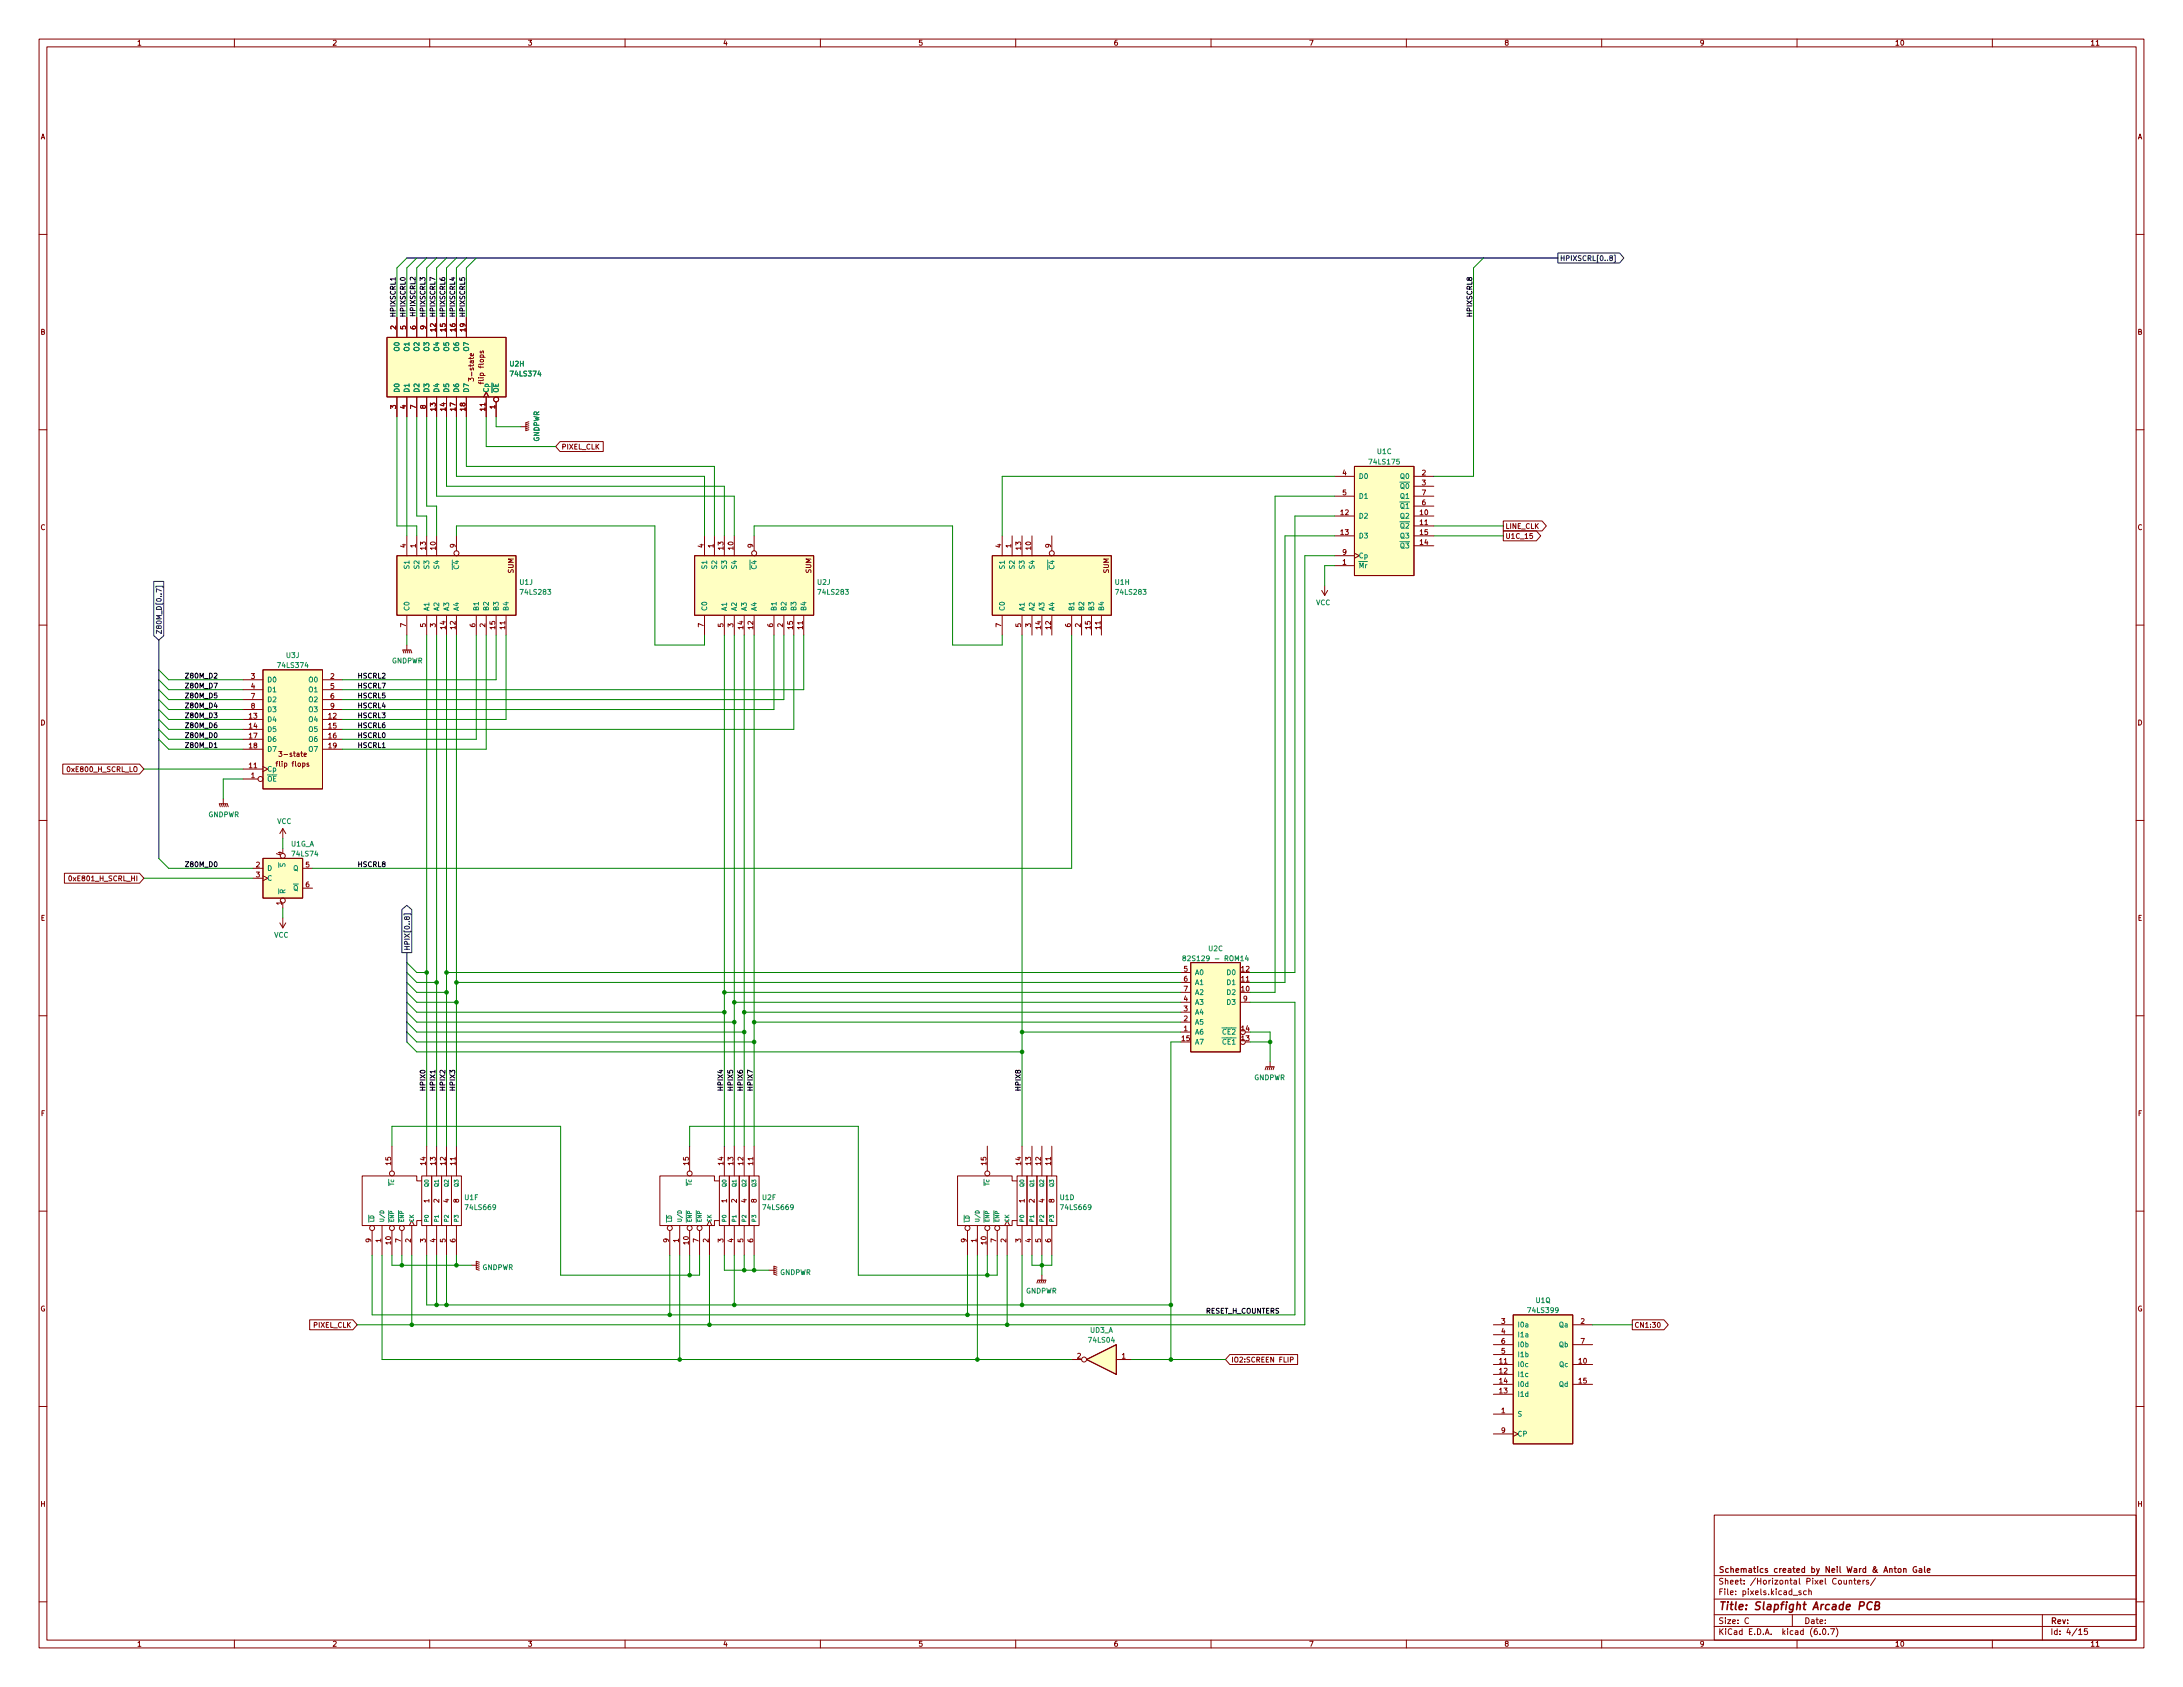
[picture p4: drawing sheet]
<svg xmlns="http://www.w3.org/2000/svg" width="559mm" height="432mm" viewBox="0 0 559 432" stroke-linecap="round" stroke-linejoin="round" font-family="sans-serif">
<defs><g id="words">
<text font-size="2.8" fill="#840000" x="439.8" y="412.1">Title: Slapfight Arcade PCB</text>
<g font-size="2.1" fill="#840000">
<text x="439.8" y="405.6">Sheet: /Horizontal Pixel Counters/</text>
<text x="439.8" y="402.6">Schematics created by Neil Ward &amp; Anton Gale</text>
<text x="439.8" y="408.3">File: pixels.kicad_sch</text>
<text x="439.8" y="418.4">KiCad E.D.A. kicad (6.0.7)</text>
<text x="439.8" y="415.6">Size: C</text>
<text x="461.8" y="415.6">Date:</text>
<text x="524.8" y="415.6">Rev:</text>
<text x="524.8" y="418.4">Id: 4/15</text>
</g>
<g font-size="1.8" fill="#840000">
<text x="35" y="11.7">1</text>
<text x="85" y="11.7">2</text>
<text x="135" y="11.7">3</text>
<text x="185" y="11.7">4</text>
<text x="235" y="11.7">5</text>
<text x="285" y="11.7">6</text>
<text x="335" y="11.7">7</text>
<text x="385" y="11.7">8</text>
<text x="435" y="11.7">9</text>
<text x="485" y="11.7">10</text>
<text x="535" y="11.7">11</text>
<text x="10.3" y="35.6">A</text>
<text x="547.1" y="35.6">A</text>
<text x="10.3" y="85.6">B</text>
<text x="101.3" y="84.3" transform="rotate(-90 101.3 84.3)">2</text>
<text x="103.9" y="84.3" transform="rotate(-90 103.9 84.3)">5</text>
<text x="106.4" y="84.3" transform="rotate(-90 106.4 84.3)">6</text>
<text x="109" y="84.3" transform="rotate(-90 109 84.3)">9</text>
<text x="111.5" y="84.8" transform="rotate(-90 111.5 84.8)">12</text>
<text x="114" y="84.8" transform="rotate(-90 114 84.8)">15</text>
<text x="116.6" y="84.8" transform="rotate(-90 116.6 84.8)">16</text>
<text x="119.1" y="84.8" transform="rotate(-90 119.1 84.8)">19</text>
<text x="547.1" y="85.6">B</text>
<text x="121.3" y="96.8" transform="rotate(-90 121.3 96.8)">3-state</text>
<text x="123.8" y="97.7" transform="rotate(-90 123.8 97.7)">flip flops</text>
<text x="101.3" y="104.6" transform="rotate(-90 101.3 104.6)">3</text>
<text x="103.9" y="104.6" transform="rotate(-90 103.9 104.6)">4</text>
<text x="106.4" y="104.6" transform="rotate(-90 106.4 104.6)">7</text>
<text x="109" y="104.6" transform="rotate(-90 109 104.6)">8</text>
<text x="111.5" y="105.1" transform="rotate(-90 111.5 105.1)">13</text>
<text x="114" y="105.1" transform="rotate(-90 114 105.1)">14</text>
<text x="116.6" y="105.1" transform="rotate(-90 116.6 105.1)">17</text>
<text x="119.1" y="105.1" transform="rotate(-90 119.1 105.1)">18</text>
<text x="124.2" y="105.1" transform="rotate(-90 124.2 105.1)">11</text>
<text x="126.7" y="104.6" transform="rotate(-90 126.7 104.6)">1</text>
<text x="143.7" y="115">PIXEL_CLK</text>
<text x="343.7" y="121.7">4</text>
<text x="364" y="121.7">2</text>
<text x="364" y="124.2">3</text>
<text x="343.2" y="131.8">12</text>
<text x="343.7" y="126.7">5</text>
<text x="363.5" y="131.8">10</text>
<text x="364" y="129.3">6</text>
<text x="364" y="126.7">7</text>
<text x="10.3" y="135.7">C</text>
<text x="343.2" y="136.9">13</text>
<text x="363.5" y="134.4">11</text>
<text x="363.5" y="136.9">15</text>
<text x="385.3" y="135.3">LINE_CLK</text>
<text x="385.3" y="137.9">U1C_15</text>
<text x="547.1" y="135.7">C</text>
<text x="103.9" y="140.2" transform="rotate(-90 103.9 140.2)">4</text>
<text x="106.4" y="140.2" transform="rotate(-90 106.4 140.2)">1</text>
<text x="109" y="140.7" transform="rotate(-90 109 140.7)">13</text>
<text x="111.5" y="140.7" transform="rotate(-90 111.5 140.7)">10</text>
<text x="116.6" y="140.2" transform="rotate(-90 116.6 140.2)">9</text>
<text x="180.1" y="140.2" transform="rotate(-90 180.1 140.2)">4</text>
<text x="182.6" y="140.2" transform="rotate(-90 182.6 140.2)">1</text>
<text x="185.2" y="140.7" transform="rotate(-90 185.2 140.7)">13</text>
<text x="187.7" y="140.7" transform="rotate(-90 187.7 140.7)">10</text>
<text x="192.8" y="140.2" transform="rotate(-90 192.8 140.2)">9</text>
<text x="256.3" y="140.2" transform="rotate(-90 256.3 140.2)">4</text>
<text x="258.8" y="140.2" transform="rotate(-90 258.8 140.2)">1</text>
<text x="261.4" y="140.7" transform="rotate(-90 261.4 140.7)">13</text>
<text x="263.9" y="140.7" transform="rotate(-90 263.9 140.7)">10</text>
<text x="269" y="140.2" transform="rotate(-90 269 140.2)">9</text>
<text x="343.7" y="142">9</text>
<text x="363.5" y="139.4">14</text>
<text x="131.4" y="146.7" transform="rotate(-90 131.4 146.7)">SUM</text>
<text x="207.6" y="146.7" transform="rotate(-90 207.6 146.7)">SUM</text>
<text x="283.8" y="146.7" transform="rotate(-90 283.8 146.7)">SUM</text>
<text x="343.7" y="144.5">1</text>
<text x="103.9" y="160.5" transform="rotate(-90 103.9 160.5)">7</text>
<text x="109" y="160.5" transform="rotate(-90 109 160.5)">5</text>
<text x="111.5" y="160.5" transform="rotate(-90 111.5 160.5)">3</text>
<text x="114" y="161" transform="rotate(-90 114 161)">14</text>
<text x="116.6" y="161" transform="rotate(-90 116.6 161)">12</text>
<text x="121.7" y="160.5" transform="rotate(-90 121.7 160.5)">6</text>
<text x="124.2" y="160.5" transform="rotate(-90 124.2 160.5)">2</text>
<text x="126.7" y="161" transform="rotate(-90 126.7 161)">15</text>
<text x="129.3" y="161" transform="rotate(-90 129.3 161)">11</text>
<text x="180.1" y="160.5" transform="rotate(-90 180.1 160.5)">7</text>
<text x="185.2" y="160.5" transform="rotate(-90 185.2 160.5)">5</text>
<text x="187.7" y="160.5" transform="rotate(-90 187.7 160.5)">3</text>
<text x="190.2" y="161" transform="rotate(-90 190.2 161)">14</text>
<text x="192.8" y="161" transform="rotate(-90 192.8 161)">12</text>
<text x="197.9" y="160.5" transform="rotate(-90 197.9 160.5)">6</text>
<text x="200.4" y="160.5" transform="rotate(-90 200.4 160.5)">2</text>
<text x="202.9" y="161" transform="rotate(-90 202.9 161)">15</text>
<text x="205.5" y="161" transform="rotate(-90 205.5 161)">11</text>
<text x="256.3" y="160.5" transform="rotate(-90 256.3 160.5)">7</text>
<text x="261.4" y="160.5" transform="rotate(-90 261.4 160.5)">5</text>
<text x="263.9" y="160.5" transform="rotate(-90 263.9 160.5)">3</text>
<text x="266.4" y="161" transform="rotate(-90 266.4 161)">14</text>
<text x="269" y="161" transform="rotate(-90 269 161)">12</text>
<text x="274.1" y="160.5" transform="rotate(-90 274.1 160.5)">6</text>
<text x="276.6" y="160.5" transform="rotate(-90 276.6 160.5)">2</text>
<text x="279.1" y="161" transform="rotate(-90 279.1 161)">15</text>
<text x="281.7" y="161" transform="rotate(-90 281.7 161)">11</text>
<text x="64.3" y="173.7">3</text>
<text x="84.6" y="173.7">2</text>
<text x="64.3" y="176.3">4</text>
<text x="64.3" y="178.8">7</text>
<text x="84.6" y="176.3">5</text>
<text x="84.6" y="178.8">6</text>
<text x="10.3" y="185.7">D</text>
<text x="63.8" y="183.9">13</text>
<text x="64.3" y="181.4">8</text>
<text x="84.1" y="183.9">12</text>
<text x="84.6" y="181.4">9</text>
<text x="547.1" y="185.7">D</text>
<text x="63.8" y="186.4">14</text>
<text x="63.8" y="189">17</text>
<text x="63.8" y="191.5">18</text>
<text x="84.1" y="186.4">15</text>
<text x="84.1" y="189">16</text>
<text x="84.1" y="191.5">19</text>
<text x="17.8" y="197.6">0xE800_H_SCRL_LO</text>
<text x="63.8" y="196.6">11</text>
<text x="71.2" y="196.2">flip flops</text>
<text x="72.1" y="193.7">3-state</text>
<text x="64.3" y="199.1">1</text>
<text x="65.5" y="222">2</text>
<text x="72.1" y="218.9" transform="rotate(-90 72.1 218.9)">4</text>
<text x="78.2" y="222">5</text>
<text x="18.5" y="225.5">0xE801_H_SCRL_HI</text>
<text x="65.5" y="224.5">3</text>
<text x="78.2" y="227.1">6</text>
<text x="72.1" y="231.6" transform="rotate(-90 72.1 231.6)">1</text>
<text x="10.4" y="235.7">E</text>
<text x="547.2" y="235.7">E</text>
<text x="303" y="248.7">5</text>
<text x="303" y="251.2">6</text>
<text x="317.8" y="251.2">11</text>
<text x="317.8" y="248.7">12</text>
<text x="303" y="256.3">4</text>
<text x="303" y="253.7">7</text>
<text x="317.8" y="253.7">10</text>
<text x="318.3" y="256.3">9</text>
<text x="303" y="263.9">1</text>
<text x="303" y="261.4">2</text>
<text x="303" y="258.8">3</text>
<text x="317.8" y="263.9">14</text>
<text x="302.5" y="266.4">15</text>
<text x="317.8" y="266.4">13</text>
<text x="10.4" y="285.6">F</text>
<text x="547.2" y="285.6">F</text>
<text x="100.1" y="298.2" transform="rotate(-90 100.1 298.2)">15</text>
<text x="109" y="298.2" transform="rotate(-90 109 298.2)">14</text>
<text x="111.5" y="298.2" transform="rotate(-90 111.5 298.2)">13</text>
<text x="114" y="298.2" transform="rotate(-90 114 298.2)">12</text>
<text x="116.6" y="298.2" transform="rotate(-90 116.6 298.2)">11</text>
<text x="176.3" y="298.2" transform="rotate(-90 176.3 298.2)">15</text>
<text x="185.2" y="298.2" transform="rotate(-90 185.2 298.2)">14</text>
<text x="187.7" y="298.2" transform="rotate(-90 187.7 298.2)">13</text>
<text x="190.2" y="298.2" transform="rotate(-90 190.2 298.2)">12</text>
<text x="192.8" y="298.2" transform="rotate(-90 192.8 298.2)">11</text>
<text x="252.5" y="298.2" transform="rotate(-90 252.5 298.2)">15</text>
<text x="261.4" y="298.2" transform="rotate(-90 261.4 298.2)">14</text>
<text x="263.9" y="298.2" transform="rotate(-90 263.9 298.2)">13</text>
<text x="266.4" y="298.2" transform="rotate(-90 266.4 298.2)">12</text>
<text x="269" y="298.2" transform="rotate(-90 269 298.2)">11</text>
<text x="109.9" y="307.8" transform="rotate(-90 109.9 307.8)">1</text>
<text x="112.4" y="307.8" transform="rotate(-90 112.4 307.8)">2</text>
<text x="114.9" y="307.8" transform="rotate(-90 114.9 307.8)">4</text>
<text x="117.5" y="307.8" transform="rotate(-90 117.5 307.8)">8</text>
<text x="186.1" y="307.8" transform="rotate(-90 186.1 307.8)">1</text>
<text x="188.6" y="307.8" transform="rotate(-90 188.6 307.8)">2</text>
<text x="191.1" y="307.8" transform="rotate(-90 191.1 307.8)">4</text>
<text x="193.7" y="307.8" transform="rotate(-90 193.7 307.8)">8</text>
<text x="262.3" y="307.8" transform="rotate(-90 262.3 307.8)">1</text>
<text x="264.8" y="307.8" transform="rotate(-90 264.8 307.8)">2</text>
<text x="267.3" y="307.8" transform="rotate(-90 267.3 307.8)">4</text>
<text x="269.9" y="307.8" transform="rotate(-90 269.9 307.8)">8</text>
<text x="95" y="318" transform="rotate(-90 95 318)">9</text>
<text x="97.5" y="318" transform="rotate(-90 97.5 318)">1</text>
<text x="102.6" y="318" transform="rotate(-90 102.6 318)">7</text>
<text x="105.2" y="318" transform="rotate(-90 105.2 318)">2</text>
<text x="109" y="318" transform="rotate(-90 109 318)">3</text>
<text x="111.5" y="318" transform="rotate(-90 111.5 318)">4</text>
<text x="114" y="318" transform="rotate(-90 114 318)">5</text>
<text x="116.6" y="318" transform="rotate(-90 116.6 318)">6</text>
<text x="171.2" y="318" transform="rotate(-90 171.2 318)">9</text>
<text x="173.7" y="318" transform="rotate(-90 173.7 318)">1</text>
<text x="178.8" y="318" transform="rotate(-90 178.8 318)">7</text>
<text x="181.4" y="318" transform="rotate(-90 181.4 318)">2</text>
<text x="185.2" y="318" transform="rotate(-90 185.2 318)">3</text>
<text x="187.7" y="318" transform="rotate(-90 187.7 318)">4</text>
<text x="190.2" y="318" transform="rotate(-90 190.2 318)">5</text>
<text x="192.8" y="318" transform="rotate(-90 192.8 318)">6</text>
<text x="247.4" y="318" transform="rotate(-90 247.4 318)">9</text>
<text x="249.9" y="318" transform="rotate(-90 249.9 318)">1</text>
<text x="255" y="318" transform="rotate(-90 255 318)">7</text>
<text x="257.6" y="318" transform="rotate(-90 257.6 318)">2</text>
<text x="261.4" y="318" transform="rotate(-90 261.4 318)">3</text>
<text x="263.9" y="318" transform="rotate(-90 263.9 318)">4</text>
<text x="266.4" y="318" transform="rotate(-90 266.4 318)">5</text>
<text x="269" y="318" transform="rotate(-90 269 318)">6</text>
<text x="100.1" y="318.5" transform="rotate(-90 100.1 318.5)">10</text>
<text x="176.3" y="318.5" transform="rotate(-90 176.3 318.5)">10</text>
<text x="252.5" y="318.5" transform="rotate(-90 252.5 318.5)">10</text>
<text x="10.3" y="335.7">G</text>
<text x="547.1" y="335.7">G</text>
<text x="80.3" y="339.8">PIXEL_CLK</text>
<text x="384.3" y="338.8">3</text>
<text x="384.3" y="341.4">4</text>
<text x="404.6" y="338.8">2</text>
<text x="418.3" y="339.8">CN1:30</text>
<text x="275.7" y="347.7">2</text>
<text x="287.2" y="347.7">1</text>
<text x="384.3" y="346.5">5</text>
<text x="384.3" y="343.9">6</text>
<text x="404.6" y="343.9">7</text>
<text x="315.1" y="348.7">IO2:SCREEN FLIP</text>
<text x="383.8" y="349">11</text>
<text x="383.8" y="351.5">12</text>
<text x="404.1" y="349">10</text>
<text x="383.8" y="356.6">13</text>
<text x="383.8" y="354.1">14</text>
<text x="404.1" y="354.1">15</text>
<text x="384.3" y="361.7">1</text>
<text x="384.3" y="366.8">9</text>
<text x="10.3" y="385.6">H</text>
<text x="547.1" y="385.6">H</text>
<text x="35" y="421.5">1</text>
<text x="85" y="421.5">2</text>
<text x="135" y="421.5">3</text>
<text x="185" y="421.5">4</text>
<text x="235" y="421.5">5</text>
<text x="285" y="421.5">6</text>
<text x="335" y="421.5">7</text>
<text x="385" y="421.5">8</text>
<text x="435" y="421.5">9</text>
<text x="485" y="421.5">10</text>
<text x="535" y="421.5">11</text>
</g>
<g font-size="1.8" fill="#000084">
<text x="399.3" y="66.8">HPIXSCRL[0..8]</text>
<text x="41.4" y="162.4" transform="rotate(-90 41.4 162.4)">Z80M_D[0..7]</text>
<text x="104.9" y="243.4" transform="rotate(-90 104.9 243.4)">HPIX[0..8]</text>
</g>
<g font-size="1.8">
<text x="101.3" y="81.3" transform="rotate(-90 101.3 81.3)">HPIXSCRL1</text>
<text x="103.8" y="81.3" transform="rotate(-90 103.8 81.3)">HPIXSCRL0</text>
<text x="106.3" y="81.2" transform="rotate(-90 106.3 81.2)">HPIXSCRL2</text>
<text x="108.9" y="81.3" transform="rotate(-90 108.9 81.3)">HPIXSCRL3</text>
<text x="111.4" y="81.3" transform="rotate(-90 111.4 81.3)">HPIXSCRL7</text>
<text x="114" y="81.3" transform="rotate(-90 114 81.3)">HPIXSCRL6</text>
<text x="116.5" y="81.3" transform="rotate(-90 116.5 81.3)">HPIXSCRL4</text>
<text x="119" y="81.3" transform="rotate(-90 119 81.3)">HPIXSCRL5</text>
<text x="376.8" y="81.3" transform="rotate(-90 376.8 81.3)">HPIXSCRL8</text>
<text x="48.1" y="173.6">Z80M_D2</text>
<text x="91.4" y="173.6">HSCRL2</text>
<text x="48.1" y="176.2">Z80M_D7</text>
<text x="48.1" y="178.7">Z80M_D5</text>
<text x="91.4" y="176.2">HSCRL7</text>
<text x="91.4" y="178.7">HSCRL5</text>
<text x="48.1" y="183.8">Z80M_D3</text>
<text x="48.1" y="181.3">Z80M_D4</text>
<text x="91.4" y="183.8">HSCRL3</text>
<text x="91.4" y="181.3">HSCRL4</text>
<text x="48.1" y="186.3">Z80M_D6</text>
<text x="48.1" y="188.9">Z80M_D0</text>
<text x="48.1" y="191.4">Z80M_D1</text>
<text x="91.4" y="186.3">HSCRL6</text>
<text x="91.4" y="188.9">HSCRL0</text>
<text x="91.4" y="191.4">HSCRL1</text>
<text x="48.1" y="221.9">Z80M_D0</text>
<text x="91.4" y="221.9">HSCRL8</text>
<text x="108.9" y="279.4" transform="rotate(-90 108.9 279.4)">HPIX0</text>
<text x="111.4" y="279.4" transform="rotate(-90 111.4 279.4)">HPIX1</text>
<text x="114" y="279.4" transform="rotate(-90 114 279.4)">HPIX2</text>
<text x="116.5" y="279.4" transform="rotate(-90 116.5 279.4)">HPIX3</text>
<text x="185.1" y="279.4" transform="rotate(-90 185.1 279.4)">HPIX4</text>
<text x="187.6" y="279.4" transform="rotate(-90 187.6 279.4)">HPIX5</text>
<text x="190.2" y="279.4" transform="rotate(-90 190.2 279.4)">HPIX6</text>
<text x="192.7" y="279.4" transform="rotate(-90 192.7 279.4)">HPIX7</text>
<text x="261.3" y="279.4" transform="rotate(-90 261.3 279.4)">HPIX8</text>
<text x="308.6" y="336.2">RESET_H_COUNTERS</text>
</g>
<g font-size="1.8" fill="#008484">
<text x="102.2" y="89.7" transform="rotate(-90 102.2 89.7)">O0</text>
<text x="104.8" y="89.7" transform="rotate(-90 104.8 89.7)">O1</text>
<text x="107.3" y="89.7" transform="rotate(-90 107.3 89.7)">O2</text>
<text x="109.9" y="89.7" transform="rotate(-90 109.9 89.7)">O3</text>
<text x="112.4" y="89.7" transform="rotate(-90 112.4 89.7)">O4</text>
<text x="114.9" y="89.7" transform="rotate(-90 114.9 89.7)">O5</text>
<text x="117.5" y="89.7" transform="rotate(-90 117.5 89.7)">O6</text>
<text x="120" y="89.7" transform="rotate(-90 120 89.7)">O7</text>
<text x="130.5" y="93.8">U2H</text>
<text x="102.2" y="100.6" transform="rotate(-90 102.2 100.6)">D0</text>
<text x="104.8" y="100.6" transform="rotate(-90 104.8 100.6)">D1</text>
<text x="107.3" y="100.6" transform="rotate(-90 107.3 100.6)">D2</text>
<text x="109.9" y="100.6" transform="rotate(-90 109.9 100.6)">D3</text>
<text x="112.4" y="100.6" transform="rotate(-90 112.4 100.6)">D4</text>
<text x="114.9" y="100.6" transform="rotate(-90 114.9 100.6)">D5</text>
<text x="117.5" y="100.6" transform="rotate(-90 117.5 100.6)">D6</text>
<text x="120" y="100.6" transform="rotate(-90 120 100.6)">D7</text>
<text x="125.1" y="100.6" transform="rotate(-90 125.1 100.6)">Cp</text>
<text x="127.6" y="100.6" transform="rotate(-90 127.6 100.6)">~{OE}</text>
<text x="130.9" y="96.3">74LS374</text>
<text x="138" y="113.1" transform="rotate(-90 138 113.1)">GNDPWR</text>
<text x="350.7" y="118.9">74LS175</text>
<text x="352.6" y="116.2">U1C</text>
<text x="347.7" y="122.6">D0</text>
<text x="357.2" y="125.1">~{Q0}</text>
<text x="358.6" y="122.6">Q0</text>
<text x="347.7" y="127.6">D1</text>
<text x="357.2" y="130.2">~{Q1}</text>
<text x="358.6" y="127.6">Q1</text>
<text x="347.7" y="132.7">D2</text>
<text x="347.7" y="137.8">D3</text>
<text x="357.2" y="135.3">~{Q2}</text>
<text x="358.6" y="132.7">Q2</text>
<text x="358.6" y="137.8">Q3</text>
<text x="347.7" y="142.9">Cp</text>
<text x="357.2" y="140.3">~{Q3}</text>
<text x="104.8" y="145.4" transform="rotate(-90 104.8 145.4)">S1</text>
<text x="107.3" y="145.4" transform="rotate(-90 107.3 145.4)">S2</text>
<text x="109.9" y="145.4" transform="rotate(-90 109.9 145.4)">S3</text>
<text x="112.4" y="145.4" transform="rotate(-90 112.4 145.4)">S4</text>
<text x="117.5" y="146.9" transform="rotate(-90 117.5 146.9)">~{C4}</text>
<text x="133.1" y="149.7">U1J</text>
<text x="181" y="145.4" transform="rotate(-90 181 145.4)">S1</text>
<text x="183.5" y="145.4" transform="rotate(-90 183.5 145.4)">S2</text>
<text x="186.1" y="145.4" transform="rotate(-90 186.1 145.4)">S3</text>
<text x="188.6" y="145.4" transform="rotate(-90 188.6 145.4)">S4</text>
<text x="193.7" y="146.9" transform="rotate(-90 193.7 146.9)">~{C4}</text>
<text x="209.3" y="149.7">U2J</text>
<text x="257.2" y="145.4" transform="rotate(-90 257.2 145.4)">S1</text>
<text x="259.7" y="145.4" transform="rotate(-90 259.7 145.4)">S2</text>
<text x="262.3" y="145.4" transform="rotate(-90 262.3 145.4)">S3</text>
<text x="264.8" y="145.4" transform="rotate(-90 264.8 145.4)">S4</text>
<text x="269.9" y="146.9" transform="rotate(-90 269.9 146.9)">~{C4}</text>
<text x="285.5" y="149.7">U1H</text>
<text x="347.7" y="145.4">~{Mr}</text>
<text x="133.5" y="152.2">74LS283</text>
<text x="209.7" y="152.2">74LS283</text>
<text x="285.9" y="152.2">74LS283</text>
<text x="336.8" y="154.9">VCC</text>
<text x="104.8" y="156.5" transform="rotate(-90 104.8 156.5)">C0</text>
<text x="109.9" y="156.5" transform="rotate(-90 109.9 156.5)">A1</text>
<text x="112.4" y="156.5" transform="rotate(-90 112.4 156.5)">A2</text>
<text x="114.9" y="156.5" transform="rotate(-90 114.9 156.5)">A3</text>
<text x="117.5" y="156.5" transform="rotate(-90 117.5 156.5)">A4</text>
<text x="122.6" y="156.5" transform="rotate(-90 122.6 156.5)">B1</text>
<text x="125.1" y="156.5" transform="rotate(-90 125.1 156.5)">B2</text>
<text x="127.6" y="156.5" transform="rotate(-90 127.6 156.5)">B3</text>
<text x="130.2" y="156.5" transform="rotate(-90 130.2 156.5)">B4</text>
<text x="181" y="156.5" transform="rotate(-90 181 156.5)">C0</text>
<text x="186.1" y="156.5" transform="rotate(-90 186.1 156.5)">A1</text>
<text x="188.6" y="156.5" transform="rotate(-90 188.6 156.5)">A2</text>
<text x="191.1" y="156.5" transform="rotate(-90 191.1 156.5)">A3</text>
<text x="193.7" y="156.5" transform="rotate(-90 193.7 156.5)">A4</text>
<text x="198.8" y="156.5" transform="rotate(-90 198.8 156.5)">B1</text>
<text x="201.3" y="156.5" transform="rotate(-90 201.3 156.5)">B2</text>
<text x="203.8" y="156.5" transform="rotate(-90 203.8 156.5)">B3</text>
<text x="206.4" y="156.5" transform="rotate(-90 206.4 156.5)">B4</text>
<text x="257.2" y="156.5" transform="rotate(-90 257.2 156.5)">C0</text>
<text x="262.3" y="156.5" transform="rotate(-90 262.3 156.5)">A1</text>
<text x="264.8" y="156.5" transform="rotate(-90 264.8 156.5)">A2</text>
<text x="267.3" y="156.5" transform="rotate(-90 267.3 156.5)">A3</text>
<text x="269.9" y="156.5" transform="rotate(-90 269.9 156.5)">A4</text>
<text x="275" y="156.5" transform="rotate(-90 275 156.5)">B1</text>
<text x="277.5" y="156.5" transform="rotate(-90 277.5 156.5)">B2</text>
<text x="280" y="156.5" transform="rotate(-90 280 156.5)">B3</text>
<text x="282.6" y="156.5" transform="rotate(-90 282.6 156.5)">B4</text>
<text x="71.3" y="170.9">74LS374</text>
<text x="73.3" y="168.4">U3J</text>
<text x="100.2" y="169.8">GNDPWR</text>
<text x="68.3" y="174.6">D0</text>
<text x="68.3" y="177.2">D1</text>
<text x="68.3" y="179.7">D2</text>
<text x="79.2" y="174.6">O0</text>
<text x="79.2" y="177.2">O1</text>
<text x="79.2" y="179.7">O2</text>
<text x="68.3" y="184.8">D4</text>
<text x="68.3" y="182.2">D3</text>
<text x="79.2" y="184.8">O4</text>
<text x="79.2" y="182.2">O3</text>
<text x="68.3" y="187.3">D5</text>
<text x="68.3" y="189.9">D6</text>
<text x="79.2" y="187.3">O5</text>
<text x="79.2" y="189.9">O6</text>
<text x="68.3" y="197.5">Cp</text>
<text x="68.3" y="192.4">D7</text>
<text x="79.2" y="192.4">O7</text>
<text x="68.3" y="200">~{OE}</text>
<text x="53.2" y="209.1">GNDPWR</text>
<text x="70.9" y="210.9">VCC</text>
<text x="74.5" y="216.6">U1G_A</text>
<text x="74.9" y="219.2">74LS74</text>
<text x="68.3" y="222.9">D</text>
<text x="68.3" y="225.4">C</text>
<text x="73.7" y="228">~{Q}</text>
<text x="75.1" y="222.9">Q</text>
<text x="73" y="228.9" transform="rotate(-90 73 228.9)">~{R}</text>
<text x="70.1" y="240">VCC</text>
<text x="304.3" y="246">82S129 - ROM14</text>
<text x="309.4" y="243.4">U2C</text>
<text x="305.8" y="249.6">A0</text>
<text x="314.2" y="249.6">D0</text>
<text x="305.8" y="257.2">A3</text>
<text x="305.8" y="252.1">A1</text>
<text x="305.8" y="254.6">A2</text>
<text x="314.2" y="254.6">D2</text>
<text x="314.2" y="252.1">D1</text>
<text x="314.2" y="257.2">D3</text>
<text x="305.8" y="262.3">A5</text>
<text x="305.8" y="259.7">A4</text>
<text x="305.8" y="264.8">A6</text>
<text x="305.8" y="267.3">A7</text>
<text x="311.7" y="267.3">~{CE1}</text>
<text x="311.7" y="264.8">~{CE2}</text>
<text x="321" y="276.5">GNDPWR</text>
<text x="119" y="307.1">U1F</text>
<text x="119.4" y="309.7">74LS669</text>
<text x="195.2" y="307.1">U2F</text>
<text x="195.6" y="309.7">74LS669</text>
<text x="271.4" y="307.1">U1D</text>
<text x="271.8" y="309.7">74LS669</text>
<text x="123.4" y="325">GNDPWR</text>
<text x="199.6" y="326.3">GNDPWR</text>
<text x="262.5" y="331.1">GNDPWR</text>
<text x="393.2" y="333.5">U1Q</text>
<text x="279" y="341.1">UD3_A</text>
<text x="388.4" y="339.7">I0a</text>
<text x="391.4" y="336">74LS399</text>
<text x="399.2" y="339.7">Qa</text>
<text x="278.8" y="343.6">74LS04</text>
<text x="388.4" y="342.3">I1a</text>
<text x="388.4" y="347.3">I1b</text>
<text x="388.4" y="344.8">I0b</text>
<text x="399.1" y="344.8">Qb</text>
<text x="388.4" y="349.9">I0c</text>
<text x="388.4" y="352.4">I1c</text>
<text x="399.2" y="349.9">Qc</text>
<text x="388.4" y="357.5">I1d</text>
<text x="388.4" y="355">I0d</text>
<text x="399.1" y="355">Qd</text>
<text x="388.4" y="362.6">S</text>
<text x="388.4" y="367.7">CP</text>
</g>
<g font-size="1.4" fill="#008484">
<text x="100.8" y="304.5" transform="rotate(-90 100.8 304.5)">~{Tc}</text>
<text x="109.7" y="303.6" transform="rotate(-90 109.7 303.6)">Q0</text>
<text x="112.3" y="303.6" transform="rotate(-90 112.3 303.6)">Q1</text>
<text x="114.8" y="303.6" transform="rotate(-90 114.8 303.6)">Q2</text>
<text x="117.3" y="303.6" transform="rotate(-90 117.3 303.6)">Q3</text>
<text x="177" y="304.5" transform="rotate(-90 177 304.5)">~{Tc}</text>
<text x="185.9" y="303.6" transform="rotate(-90 185.9 303.6)">Q0</text>
<text x="188.5" y="303.6" transform="rotate(-90 188.5 303.6)">Q1</text>
<text x="191" y="303.6" transform="rotate(-90 191 303.6)">Q2</text>
<text x="193.5" y="303.6" transform="rotate(-90 193.5 303.6)">Q3</text>
<text x="253.2" y="304.5" transform="rotate(-90 253.2 304.5)">~{Tc}</text>
<text x="262.1" y="303.6" transform="rotate(-90 262.1 303.6)">Q0</text>
<text x="264.7" y="303.6" transform="rotate(-90 264.7 303.6)">Q1</text>
<text x="267.2" y="303.6" transform="rotate(-90 267.2 303.6)">Q2</text>
<text x="269.7" y="303.6" transform="rotate(-90 269.7 303.6)">Q3</text>
<text x="95.8" y="312.9" transform="rotate(-90 95.8 312.9)">~{LD}</text>
<text x="98.3" y="312.9" transform="rotate(-90 98.3 312.9)">U/D</text>
<text x="100.8" y="312.9" transform="rotate(-90 100.8 312.9)">~{ENP}</text>
<text x="103.4" y="312.9" transform="rotate(-90 103.4 312.9)">~{ENP}</text>
<text x="105.9" y="312.9" transform="rotate(-90 105.9 312.9)">CK</text>
<text x="109.7" y="312.9" transform="rotate(-90 109.7 312.9)">P0</text>
<text x="112.3" y="312.9" transform="rotate(-90 112.3 312.9)">P1</text>
<text x="114.8" y="312.9" transform="rotate(-90 114.8 312.9)">P2</text>
<text x="117.3" y="312.9" transform="rotate(-90 117.3 312.9)">P3</text>
<text x="172" y="312.9" transform="rotate(-90 172 312.9)">~{LD}</text>
<text x="174.5" y="312.9" transform="rotate(-90 174.5 312.9)">U/D</text>
<text x="177" y="312.9" transform="rotate(-90 177 312.9)">~{ENP}</text>
<text x="179.6" y="312.9" transform="rotate(-90 179.6 312.9)">~{ENP}</text>
<text x="182.1" y="312.9" transform="rotate(-90 182.1 312.9)">CK</text>
<text x="185.9" y="312.9" transform="rotate(-90 185.9 312.9)">P0</text>
<text x="188.5" y="312.9" transform="rotate(-90 188.5 312.9)">P1</text>
<text x="191" y="312.9" transform="rotate(-90 191 312.9)">P2</text>
<text x="193.5" y="312.9" transform="rotate(-90 193.5 312.9)">P3</text>
<text x="248.2" y="312.9" transform="rotate(-90 248.2 312.9)">~{LD}</text>
<text x="250.7" y="312.9" transform="rotate(-90 250.7 312.9)">U/D</text>
<text x="253.2" y="312.9" transform="rotate(-90 253.2 312.9)">~{ENP}</text>
<text x="255.8" y="312.9" transform="rotate(-90 255.8 312.9)">~{ENP}</text>
<text x="258.3" y="312.9" transform="rotate(-90 258.3 312.9)">CK</text>
<text x="262.1" y="312.9" transform="rotate(-90 262.1 312.9)">P0</text>
<text x="264.7" y="312.9" transform="rotate(-90 264.7 312.9)">P1</text>
<text x="267.2" y="312.9" transform="rotate(-90 267.2 312.9)">P2</text>
<text x="269.7" y="312.9" transform="rotate(-90 269.7 312.9)">P3</text>
</g>
</g></defs>
<g fill="none" stroke="#840000" stroke-width=".26">
<path d="M10 10h538.8v411.8h-538.8zM12 12h534.8v407.8h-534.8zM60 10v2M110 10v2M160 10v2M210 10v2M260 10v2M310 10v2M360 10v2M410 10v2M460 10v2M510 10v2"/>
<path d="M536.6 11.6h.7M10 60h2M546.8 60h2M99.1 86.4h30.4v15.2h-30.4zM101.6 81.3v5.1M104.1 81.3v5.1M106.7 81.3v5.1M109.2 81.3v5.1M111.8 81.3v5.1M114.3 81.3v5.1M116.8 81.3v5.1M119.4 81.3v5.1"/>
<path d="M120 97.5v-.7l.4 .4 .2-.4h.5v.7M121.2 90.5v.4l-.2 .2-.6-.1v-.5h.3l.1 .6M122.9 97.8v.5M123 89.9l-.1 .3 .2 .2 .3-.5h.3v.5M10 110h2M101.6 101.6v5.1M104.1 101.6v5.1M106.7 101.6v5.1M109.2 101.6v5.1M111.8 101.6v5.1M114.3 101.6v5.1M116.8 101.6v5.1"/>
<path d="M119.4 101.6v5.1M123.8 101.6l.7-1.3 .6 1.3M124.5 101.6v5.1M127 102.9v3.8M135.4 108l-.8 .2v2l.8-.2M135.4 108.5l-.8 .2M135.4 109l-.8 .2h-1.3M135.4 109.5l-.8 .2M143.4 113h11v2.6h-11l-1.2-1.3zM346.7 119.4h15.2v27.9h-15.2zM546.8 110h2M104.1 137.2v5"/>
<path d="M106.7 137.2v5M109.2 137.2v5M111.8 137.2v5M116.8 137.2v3.8M180.3 137.2v5M182.9 137.2v5M185.4 137.2v5M188 137.2v5M193 137.2v3.8M256.5 137.2v5M259.1 137.2v5M261.6 137.2v5"/>
<path d="M264.2 137.2v5M269.2 137.2v3.8M341.6 132.1h5.1M341.6 137.2h5.1M341.6 121.9h5.1M341.6 127h5.1M361.9 132.1h5.1M361.9 134.6h5.1M361.9 137.2h5.1M361.9 139.7h5.1M361.9 121.9h5.1M361.9 124.5h5.1"/>
<path d="M361.9 127h5.1M361.9 129.5h5.1M384.8 133.4h9.9l1.1 1.2-1.1 1.3h-9.9zM384.8 135.9h8.5l1.1 1.3-1.1 1.2h-8.5zM10 160h2M101.6 142.2h30.5v15.3h-30.5zM104.1 157.5v5.1M109.2 157.5v5.1M111.8 157.5v5.1M114.3 157.5v5.1M116.8 157.5v5.1M121.9 157.5v5.1"/>
<path d="M124.5 157.5v5.1M127 157.5v5.1M129.5 157.5v5.1M177.8 142.2h30.5v15.3h-30.5zM180.3 157.5v5.1M185.4 157.5v5.1M188 157.5v5.1M190.5 157.5v5.1M193 157.5v5.1M198.1 157.5v5.1M200.7 157.5v5.1M203.2 157.5v5.1"/>
<path d="M205.7 157.5v5.1M254 142.2h30.5v15.3h-30.5zM256.5 157.5v5.1M261.6 157.5v5.1M264.2 157.5v5.1M266.7 157.5v5.1M269.2 157.5v5.1M274.3 157.5v5.1M276.9 157.5v5.1M279.4 157.5v5.1M281.9 157.5v5.1M338.3 151.1l.8 1.3"/>
<path d="M339.1 149.9v2.5M339.9 151.1l-.8 1.3M341.6 144.8h5.1M341.6 142.2h5.1M346.7 141.6l1.3 .6-1.3 .7M546.8 160h2M62.2 174h5.1M62.2 176.5h5.1M62.2 179.1h5.1M67.3 171.5h15.2v30.4h-15.2zM82.5 174h5.1M82.5 176.5h5.1"/>
<path d="M82.5 179.1h5.1M103.4 167.1l-.3-.7h2.1l.2 .7M103.6 166.4l.3 .7M104.1 165.1v1.3l.3 .7M104.6 166.4l.3 .7M16.1 195.6h19.6l1.1 1.3-1.1 1.2h-19.6zM17.3 196.4l.2-.2a.62 .62 0 0 1 .4 .7 .62 .62 0 0 1-.5 .6l-.2-.5zM62.2 199.4h3.8M62.2 196.9h5.1M62.2 184.2h5.1M62.2 186.7h5.1M62.2 189.2h5.1"/>
<path d="M62.2 191.8h5.1M62.2 181.6h5.1M67.3 196.2l1.3 .7-1.3 .6M70.6 195.3h.5M71.4 192.3h.7l-.4 .5 .4 .1v.6h-.7M77.8 193.2l.6-.1v-.3h-.4l-.2 .1 .1 .7h.5M79 195.4l-.3-.1-.1 .2 .4 .3v.3h-.4M82.5 184.2h5.1M82.5 186.7h5.1M82.5 189.2h5.1M82.5 191.8h5.1M82.5 181.6h5.1"/>
<path d="M10 210h2M56.4 206.5l-.3-.8h2.1l.2 .8M56.6 205.7l.3 .8M57.1 204.5v1.2l.3 .8M57.7 205.7l.2 .8M67.3 219.7h10.2v10.2h-10.2zM72.4 212.1v2.5M72.4 217.2v1.2M72.4 212.1l-.8 1.3M72.4 212.1l.8 1.3M546.8 210h2M16.5 223.5h19.2l1.1 1.3-1.1 1.3h-19.2z"/>
<path d="M17.7 224.3l.2-.1a.62 .62 0 0 1 .5 .6 .62 .62 0 0 1-.6 .6l-.2-.4zM64.8 222.3h2.5M64.8 224.8h2.5M67.3 224.2l1.3 .6-1.3 .6M71.6 236.2l.8 1.3M72.4 231.1v1.3M72.4 235v2.5M73.2 236.2l-.8 1.3M77.5 222.3h2.5M77.5 227.3h2.5M10 260h2M302.3 251.5h2.5"/>
<path d="M302.3 259.1h2.5M302.3 256.5h2.5M302.3 248.9h2.5M302.3 254h2.5M304.8 246.4h12.7v22.8h-12.7zM317.5 251.5h2.5M317.5 256.5h2.5M546.8 260h2M302.3 264.2h2.5M302.3 261.6h2.5M323.8 273.8l.3-.7h2l-.2 .7M324.6 273.1l-.2 .7"/>
<path d="M325.1 271.8v1.3l-.2 .7M325.6 273.1l-.2 .7M100.3 293.4v6.3M109.2 293.4v7.6M111.8 293.4v7.6M114.3 293.4v7.6M116.8 293.4v7.6M176.5 293.4v6.3M185.4 293.4v7.6M188 293.4v7.6M190.5 293.4v7.6M193 293.4v7.6"/>
<path d="M252.7 293.4v6.3M261.6 293.4v7.6M264.2 293.4v7.6M266.7 293.4v7.6M269.2 293.4v7.6M10 310h2M95.2 315v6.3M97.8 313.7v7.6M100.3 315v6.3M102.9 315v6.3M104.8 313.7l.6-1.3 .6 1.3M105.4 313.7v7.6"/>
<path d="M107.9 301h2.6v12.7h-2.6zM107.9 302.3h-1.2v-1.3h-14v12.7h14v-1.3h1.2M109.2 313.7v7.6M110.5 301h2.5v12.7h-2.5zM111.8 313.7v7.6M113 301h2.6v12.7h-2.6zM114.3 313.7v7.6M115.6 301h2.5v12.7h-2.5zM116.8 313.7v7.6M171.4 315v6.3M174 313.7v7.6M176.5 315v6.3"/>
<path d="M179.1 315v6.3M181 313.7l.6-1.3 .6 1.3M181.6 313.7v7.6M184.1 301h2.6v12.7h-2.6zM184.1 302.3h-1.2v-1.3h-14v12.7h14v-1.3h1.2M185.4 313.7v7.6M186.7 301h2.5v12.7h-2.5zM188 313.7v7.6M189.2 301h2.6v12.7h-2.6zM190.5 313.7v7.6M191.8 301h2.5v12.7h-2.5zM193 313.7v7.6"/>
<path d="M247.6 315v6.3M250.2 313.7v7.6M252.7 315v6.3M255.3 315v6.3M257.2 313.7l.6-1.3 .6 1.3M257.8 313.7v7.6M260.3 301h2.6v12.7h-2.6zM260.3 302.3h-1.2v-1.3h-14v12.7h14v-1.3h1.2M261.6 313.7v7.6M262.9 301h2.5v12.7h-2.5zM264.2 313.7v7.6M265.4 301h2.6v12.7h-2.6z"/>
<path d="M266.7 313.7v7.6M268 301h2.5v12.7h-2.5zM269.2 313.7v7.6M546.8 310h2M79.3 337.8h11l1.1 1.3-1.1 1.3h-11zM120.6 323.9h1.3l.8 .2M121.9 324.4l.8 .2M121.9 323.3l.8 .3M122.7 323.1l-.8-.3v2.1l.8 .2M196.8 325.1h1.3l.8 .3M198.1 325.6l.8 .3M198.1 324.6l.8 .3"/>
<path d="M198.9 324.4l-.8-.3v2l.8 .3M265.4 328.4l.3-.7h2l-.2 .7M266.2 327.7l-.3 .7M266.7 326.4v1.3l-.3 .7M267.2 327.7l-.2 .7M382.3 339.1h5M387.3 336.6h15.3v33h-15.3zM402.6 339.1h5.1M417.8 337.8h8.1l1.1 1.3-1.1 1.3h-8.1zM424.4 338.5h.2a.62 .62 0 0 1 .4 .6 .62 .62 0 0 1-.6 .6l-.2-.4zM274.3 348h2.6M278.1 348l7.6-3.8v7.6z"/>
<path d="M285.7 348h3.9M314.8 346.7h17.4v2.6h-17.4l-1.1-1.3zM330.3 348h.6l.1-.5-.7-.1v1.2M382.3 349.3h5M382.3 351.8h5M382.3 356.9h5M382.3 354.3h5M382.3 341.6h5M382.3 346.7h5M382.3 344.2h5M402.6 349.3h5.1M402.6 354.3h5.1"/>
<path d="M402.6 344.2h5.1M10 360h2M382.3 362h5M382.3 367h5M387.3 366.4l1.3 .6-1.3 .7M546.8 360h2M438.8 387.8h108v32h-108zM10 410h2M60 419.8v2M110 419.8v2M160 419.8v2M210 419.8v2"/>
<path d="M260 419.8v2M310 419.8v2M360 419.8v2M410 419.8v2M438.8 416.3h108M438.8 413.3h108M438.8 409.3h108M438.8 403.3h108M447.6 414.2a.67 .67 0 0 0-.9 .6 .67 .67 0 0 0 .9 .6M458.8 413.3v3M459 408.3h1.2M460 419.8v2"/>
<path d="M461 407.3l-.3-.1-.3 .2 .1 .2 .5 .2v.3h-.6M462.4 407.3l-.5-.1-.2 .3 .1 .6h.6M463 407.3h.6l.1 .9M463 406.7v1.5M465.9 418.2v.2M466.7 416.9h.2a.8 .8 0 0 1 .5 .7 .8 .8 0 0 1-.5 .8 1 1 0 0 1-.2-1.5zM468 418.2v.2M468.6 416.9h1l-.7 1.5M470 416.7a1.72 1.72 0 0 1 0 2.2M472 404.5l.1 .9 .6-.1M472.7 404.5v1M473.4 404.6h.5l.1 .9"/>
<path d="M473.4 404.5v1M474.5 404.5h.6M474.7 404v1.3l.4 .2M475.5 405l.7-.2v-.2l-.5-.1-.2 .2 .1 .7h.6M476.9 404.5v1M477.3 404.5l-.4 .3M478.3 404.6l-.4-.1-.2 .2 .1 .2 .5 .1v.4h-.6M480.1 403.9l-1.3 1.9M510 419.8v2M522.8 413.3v6.5M532.1 417.3l.4-.4v1.5M532.1 418.4h.8"/>
<path d="M534.3 416.9h-.7l-.1 .7 .7-.1 .1 .7-.2 .2-.6-.2M546.8 410h2M536.6 421.4h.7"/>
<circle cx="127" cy="102.2" r=".63"/>
<circle cx="116.8" cy="141.6" r=".63"/>
<circle cx="193" cy="141.6" r=".63"/>
<circle cx="269.2" cy="141.6" r=".63"/>
<circle cx="66.7" cy="199.4" r=".63"/>
<circle cx="72.4" cy="219.1" r=".63"/>
<circle cx="72.4" cy="230.5" r=".63"/>
<circle cx="318.1" cy="266.7" r=".63"/>
<circle cx="318.1" cy="264.2" r=".63"/>
<circle cx="95.2" cy="314.3" r=".63"/>
<circle cx="100.3" cy="300.4" r=".63"/>
<circle cx="100.3" cy="314.3" r=".63"/>
<circle cx="102.9" cy="314.3" r=".63"/>
<circle cx="171.4" cy="314.3" r=".63"/>
<circle cx="176.5" cy="300.4" r=".63"/>
<circle cx="176.5" cy="314.3" r=".63"/>
<circle cx="179.1" cy="314.3" r=".63"/>
<circle cx="247.6" cy="314.3" r=".63"/>
<circle cx="252.7" cy="314.3" r=".63"/>
<circle cx="252.7" cy="300.4" r=".63"/>
<circle cx="255.3" cy="314.3" r=".63"/>
<circle cx="277.5" cy="348" r=".63"/>
</g>
<path d="M476 411.1l1-.1 .2-.3v-.5l-.3-.2h-.8l-.2 2M479.2 410.2a.96 .96 0 0 0-1.3 .6 .96 .96 0 0 0 .7 1.2l.4-.2M480 411l.9-.1 .2-.3v-.4l-.3-.2h-.7l-.2 2h.7l.4-.2 .1-.5-.4-.3" fill="none" stroke="#840000" stroke-width=".4"/>
<path d="M487.3 401.6h.6v.9M487.3 401.5v1M490.6 401a.68 .68 0 0 0-.9 .7 .68 .68 0 0 0 .9 .6v-.5h-.2M491.3 401.6h.6v.9M491.9 401.8l-.7 .3 .2 .4 .5-.1M492.6 401v1.3l.3 .2M493.4 402l.7-.2-.1-.2-.4-.1-.2 .2v.7h.6" fill="none" stroke="#840000" stroke-width=".3"/>
<g fill="#ffffc2" stroke="#ffffc2" stroke-width=".26">
<path d="M101.6 142.2h30.5v15.3h-30.5z"/>
<path d="M346.7 119.4h15.2v27.9h-15.2z"/>
<path d="M278.1 348l7.6-3.8v7.6z"/>
<path d="M254 142.2h30.5v15.3h-30.5z"/>
<path d="M67.3 171.5h15.2v30.4h-15.2z"/>
<path d="M177.8 142.2h30.5v15.3h-30.5z"/>
<path d="M67.3 219.7h10.2v10.2h-10.2z"/>
<path d="M99.1 86.4h30.4v15.2h-30.4z"/>
<path d="M304.8 246.4h12.7v22.8h-12.7z"/>
<path d="M387.3 336.6h15.3v33h-15.3z"/>
</g>
<path d="M71.3 220.8v1.2M71.8 221v.7a.53 .53 0 0 0 .7-.6l.4 .1v.6M303 245.2l-.2-.4 .6-.1v.4l-.6 .3 .2 .5 .5-.2-.2-.5M319.1 244.6l-.3 .9h.8M319.4 245.1v.8M97.3 310.1a.54 .54 0 0 1 .6-.2 .54 .54 0 0 1 .3 .6h-1zM173.5 310.1a.54 .54 0 0 1 .6-.2 .54 .54 0 0 1 .3 .6h-1zM249.8 310a.53 .53 0 0 1 .6-.1 .53 .53 0 0 1 .2 .6h-1z" fill="none" stroke="#008484" stroke-width=".26"/>
<path d="M398.8 64.8h15.8l1.1 1.2-1.1 1.3h-15.8zM412.3 66l-.2-.4 .5-.1 .1 .4-.7 .3 .3 .5 .5-.2-.3-.5M413.2 65.3h.3v1.8h-.3M39.4 148.8h2.5v13.9l-1.3 1.1-1.2-1.1zM39.9 150.4v-.4h1.8v.4M41.3 151.3l-1.3-.6v.9M102.9 232.8l1.2-1.1 1.3 1.1v11h-2.5zM103.4 234.2v-.3h1.8v.3M104.1 234.9l.2-.3 .5 .3-.1 .4-.4 .1-.3-.7-.4 .1 .1 .5 .4-.2" fill="none" stroke="#000084" stroke-width=".26"/>
<path d="M101.2 71v.8M47.5 174.9h.8l-.8 1.2h.8M47.5 172.3h.8l-.8 1.3h.8M47.5 177.4h.8l-.8 1.3h.8M47.5 179.9h.8l-.8 1.3h.8M47.5 185h.8l-.8 1.3h.8M47.5 187.6h.8l-.8 1.2h.8M47.5 190.1h.8l-.8 1.3h.8M47.5 182.5h.8l-.8 1.2h.8M47.5 220.6h.8l-.8 1.2h.8M111.4 273.9v.8" fill="none" stroke="#000" stroke-width=".26"/>
<path d="M104.1 66h294.7M40.6 163.8v55.9M104.1 243.8v22.9" fill="none" stroke="#000084" stroke-width=".3"/>
<g fill="none" stroke="#008400" stroke-width=".26">
<path d="M104.1 66l-2.5 2.6v12.7M106.7 66l-2.6 2.6v12.7M109.2 66l-2.5 2.6v12.7M111.8 66l-2.6 2.6v12.7M114.3 66l-2.5 2.6v12.7M116.8 66l-2.5 2.6v12.7M119.4 66l-2.6 2.6v12.7M121.9 66l-2.5 2.6v12.7M379.7 66l-2.5 2.6v53.3h-10.2M101.6 106.7v27.9h5.1v2.6M104.1 106.7v30.5M106.7 106.7v25.4h2.5v5.1"/>
<path d="M109.2 106.7v22.8h2.6v7.7M111.8 106.7v20.3h76.2v10.2M114.3 106.7v17.8h71.1v12.7M116.8 106.7v15.2h63.5v15.3M119.4 106.7v12.7h63.5v17.8M124.5 106.7v7.6h17.7M127 106.7v2.5h6.3M116.8 137.2v-2.6h50.8v30.5h12.7v-2.5M193 137.2v-2.6h50.8v30.5h12.7v-2.5M341.6 127h-15.2v127h-6.4M341.6 132.1h-10.1v116.8h-11.5M341.6 121.9h-85.1v15.3"/>
<path d="M341.6 137.2h-12.7v114.3h-8.9M367 134.6h17.8M367 137.2h17.8M341.6 142.2h-7.6v196.9h-242.6M341.6 144.8h-2.5v5.1M40.6 174l2.6 2.5h19M40.6 179.1l2.6 2.5h19M40.6 176.5l2.6 2.6h19M40.6 171.5l2.6 2.5h19M104.1 162.6v2.5M109.2 162.6v130.8M111.8 162.6v130.8"/>
<path d="M114.3 162.6v130.8M116.8 162.6v130.8M121.9 162.6v26.6h-34.3M124.5 162.6v29.2h-36.9M127 162.6v11.4h-39.4M129.5 162.6v21.6h-41.9M185.4 162.6v130.8M188 162.6v130.8M190.5 162.6v130.8M193 162.6v130.8M198.1 162.6v19h-110.5M200.7 162.6v16.5h-113.1"/>
<path d="M203.2 162.6v24.1h-115.6M205.7 162.6v13.9h-118.1M261.6 162.6v130.8M274.3 162.6v59.7h-194.3M36.8 196.9h25.4M40.6 189.2l2.6 2.6h19M40.6 181.6l2.6 2.6h19M40.6 186.7l2.6 2.5h19M40.6 184.2l2.6 2.5h19M62.2 199.4h-5.1v5.1M40.6 219.7l2.6 2.6h21.6M72.4 214.6v2.6"/>
<path d="M36.8 224.8h28M72.4 232.4v2.6M104.1 254l2.6 2.5h10.1M104.1 246.4l2.6 2.5h2.5M104.1 248.9l2.6 2.6h5.1M104.1 251.5l2.6 2.5h7.6M104.1 256.5l2.6 2.6h78.7M104.1 259.1l2.6 2.5h81.3M114.3 248.9h188M116.8 251.5h185.5M185.4 254h116.9M188 256.5h114.3"/>
<path d="M190.5 259.1h111.8M320 256.5h11.5v80.1h-236.3v-15.3M104.1 264.2l2.6 2.5h86.3M104.1 261.6l2.6 2.6h83.8M104.1 266.7l2.6 2.5h154.9M193 261.6h109.3M261.6 264.2h40.7M302.3 266.7h-2.6v81.3M320 266.7h5.1M320 264.2h5.1v7.6M100.3 293.4v-5.1h43.2v38.1h35.6v-5.1M176.5 293.4v-5.1h43.2v38.1h35.6v-5.1"/>
<path d="M97.8 321.3v26.7h176.5M100.3 321.3v2.6h20.3M102.9 321.3v2.6M105.4 321.3v17.8M109.2 321.3v12.7h190.5M111.8 321.3v12.7M114.3 321.3v12.7M116.8 321.3v2.6M171.4 321.3v15.3M174 321.3v26.7M176.5 321.3v5.1M181.6 321.3v17.8"/>
<path d="M185.4 321.3v3.8h11.4M188 321.3v12.7M190.5 321.3v3.8M193 321.3v3.8M247.6 321.3v15.3M250.2 321.3v26.7M252.7 321.3v5.1M257.8 321.3v17.8M261.6 321.3v12.7M264.2 321.3v2.6h5v-2.6M266.7 321.3v5.1M407.7 339.1h10.1"/>
<path d="M289.6 348h24.1"/>
</g>
<g fill="#008400" stroke="#008400" stroke-width=".26">
<circle cx="102.9" cy="323.9" r=".46"/>
<circle cx="114.3" cy="248.9" r=".46"/>
<circle cx="188" cy="256.5" r=".46"/>
<circle cx="185.4" cy="259.1" r=".46"/>
<circle cx="185.4" cy="254" r=".46"/>
<circle cx="188" cy="334" r=".46"/>
<circle cx="247.6" cy="336.6" r=".46"/>
<circle cx="171.4" cy="336.6" r=".46"/>
<circle cx="181.6" cy="339.1" r=".46"/>
<circle cx="174" cy="348" r=".46"/>
<circle cx="176.5" cy="326.4" r=".46"/>
<circle cx="190.5" cy="259.1" r=".46"/>
<circle cx="193" cy="325.1" r=".46"/>
<circle cx="190.5" cy="325.1" r=".46"/>
<circle cx="193" cy="261.6" r=".46"/>
<circle cx="190.5" cy="264.2" r=".46"/>
<circle cx="188" cy="261.6" r=".46"/>
<circle cx="261.6" cy="269.2" r=".46"/>
<circle cx="193" cy="266.7" r=".46"/>
<circle cx="261.6" cy="264.2" r=".46"/>
<circle cx="325.1" cy="266.7" r=".46"/>
<circle cx="116.8" cy="256.5" r=".46"/>
<circle cx="116.8" cy="251.5" r=".46"/>
<circle cx="111.8" cy="251.5" r=".46"/>
<circle cx="114.3" cy="254" r=".46"/>
<circle cx="109.2" cy="248.9" r=".46"/>
<circle cx="250.2" cy="348" r=".46"/>
<circle cx="252.7" cy="326.4" r=".46"/>
<circle cx="266.7" cy="323.9" r=".46"/>
<circle cx="299.7" cy="348" r=".46"/>
<circle cx="261.6" cy="334" r=".46"/>
<circle cx="257.8" cy="339.1" r=".46"/>
<circle cx="299.7" cy="334" r=".46"/>
<circle cx="105.4" cy="339.1" r=".46"/>
<circle cx="111.8" cy="334" r=".46"/>
<circle cx="116.8" cy="323.9" r=".46"/>
<circle cx="114.3" cy="334" r=".46"/>
</g>
<use href="#words"/>
</svg>
